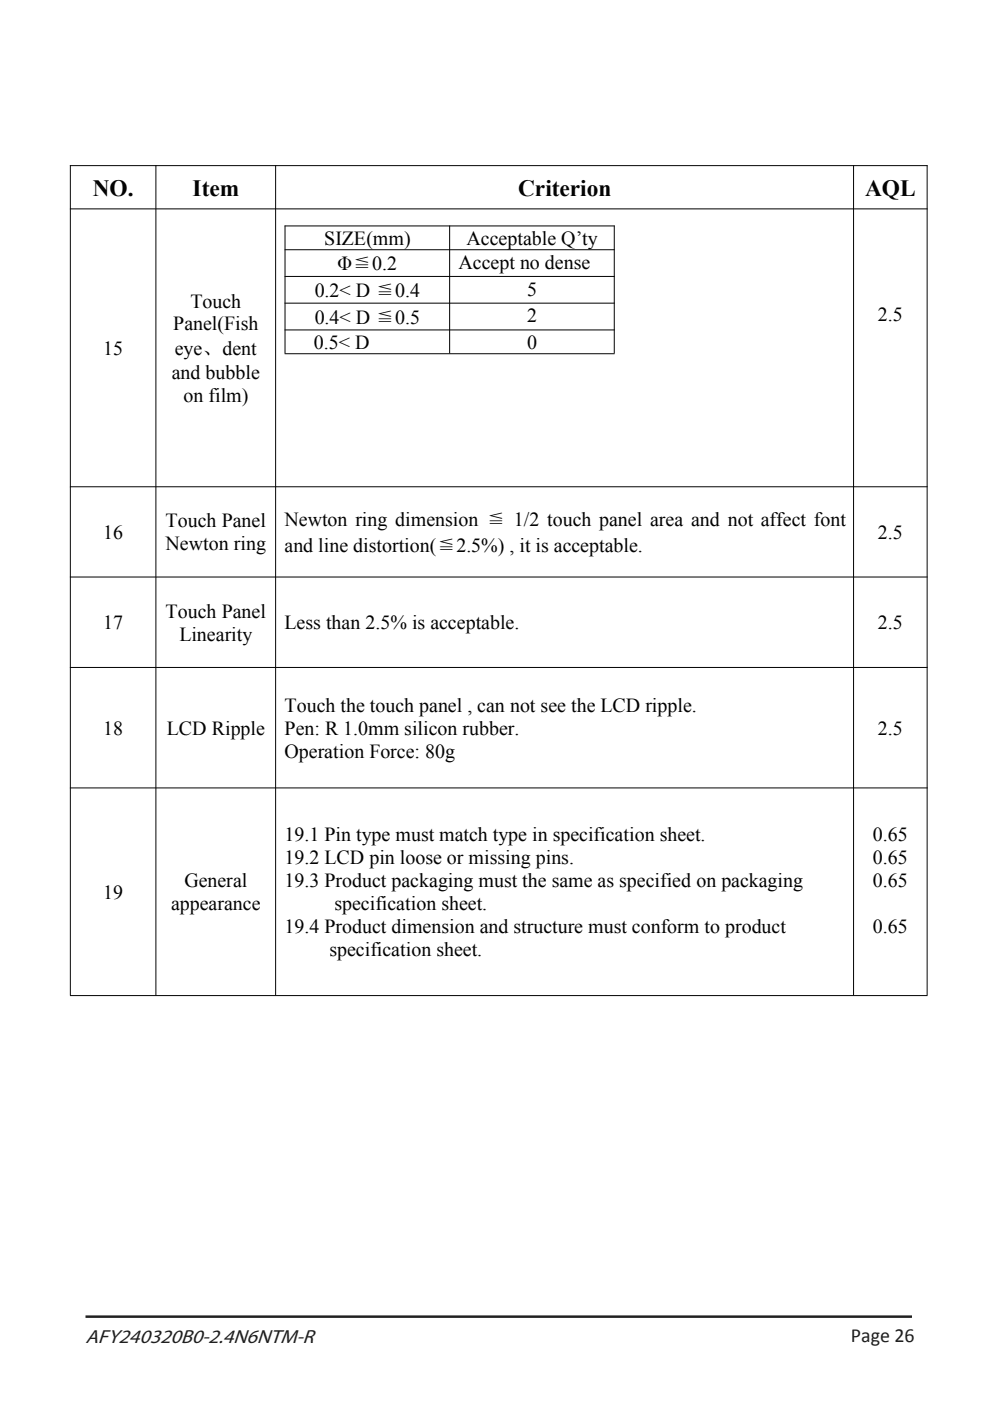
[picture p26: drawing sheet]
<svg xmlns="http://www.w3.org/2000/svg" width="210mm" height="297mm" viewBox="0 0 210 297" stroke-linecap="round" stroke-linejoin="round" font-family="sans-serif">
<defs><g id="words">
<g font-size="5" fill="#010203">
<text x="19.7" y="41.5">NO.</text>
<text x="40.8" y="41.5">Item</text>
<text x="109.9" y="41.5">Criterion</text>
<text x="183.6" y="41.5">AQL</text>
</g>
<g font-size="4.2" fill="#010203">
<text x="68.8" y="52">SIZE(mm)</text>
<text x="99" y="52">Acceptable Q’ty</text>
<text x="71.6" y="57.3">Φ≦0.2</text>
<text x="97.3" y="57">Accept no dense</text>
<text x="40.4" y="65.2">Touch</text>
<text x="66.8" y="63">0.2&lt; D ≦0.4</text>
<text x="111.8" y="62.7">5</text>
<text x="36.7" y="70">Panel(Fish</text>
<text x="66.8" y="68.6">0.4&lt; D ≦0.5</text>
<text x="111.8" y="68.3">2</text>
<text x="186.2" y="68">2.5</text>
<text x="21.9" y="75.2">15</text>
<text x="37.1" y="75.2">eye、dent</text>
<text x="66.6" y="74">0.5&lt; D</text>
<text x="111.8" y="74">0</text>
<text x="36.4" y="80.4">and bubble</text>
<text x="38.9" y="85.3">on film)</text>
<text x="35.1" y="111.8">Touch Panel</text>
<text x="60.4" y="111.5">Newton ring dimension ≦ 1/2 touch panel area and not affect font</text>
<text x="21.9" y="114.3">16</text>
<text x="35.1" y="116.7">Newton ring</text>
<text x="60.4" y="117">and line distortion(≦2.5%) , it is acceptable.</text>
<text x="186.2" y="114.3">2.5</text>
<text x="35.1" y="131">Touch Panel</text>
<text x="21.9" y="133.4">17</text>
<text x="38.1" y="135.8">Linearity</text>
<text x="60.4" y="133.4">Less than 2.5% is acceptable.</text>
<text x="186.2" y="133.4">2.5</text>
<text x="21.9" y="155.8">18</text>
<text x="35.4" y="155.8">LCD Ripple</text>
<text x="60.4" y="150.9">Touch the touch panel , can not see the LCD ripple.</text>
<text x="60.4" y="155.8">Pen: R 1.0mm silicon rubber.</text>
<text x="186.2" y="155.8">2.5</text>
<text x="60.4" y="160.6">Operation Force: 80g</text>
<text x="60.4" y="178.4">19.1 Pin type must match type in specification sheet.</text>
<text x="185.2" y="178.4">0.65</text>
<text x="60.4" y="183.2">19.2 LCD pin loose or missing pins.</text>
<text x="185.2" y="183.2">0.65</text>
<text x="21.9" y="190.6">19</text>
<text x="39.1" y="188.1">General</text>
<text x="60.4" y="188.1">19.3 Product packaging must the same as specified on packaging</text>
<text x="185.2" y="188.1">0.65</text>
<text x="36.3" y="193">appearance</text>
<text x="60.4" y="197.8">19.4 Product dimension and structure must conform to product</text>
<text x="70.9" y="193">specification sheet.</text>
<text x="185.2" y="197.8">0.65</text>
<text x="69.9" y="202.7">specification sheet.</text>
</g>
<g font-size="4.2" fill="#231e1f">
<text x="18.1" y="284.7">AFY240320B0-2.4N6NTM-R</text>
<text x="180.5" y="284.6">Page 26</text>
</g>
</g></defs>
<g fill="none" stroke="#010203" stroke-width=".21">
<path d="M14.8 35.1h182M14.9 35v176M33.1 35v176M58.5 35v176M181.1 35v176M196.7 35v176M14.8 44.3h182M60.4 47.9h70M60.4 52.9h70M60.4 58.6h70M60.5 47.8v27.1M95.4 47.8v27.1"/>
<path d="M130.3 47.8v27.1M60.4 64.3h70M60.4 70h70M60.4 75h70M14.8 103.2h182M14.8 122.3h182M14.8 141.5h182M14.8 167.1h182M14.8 211.1h182"/>
</g>
<path d="M68.2 80.3h37.2v19h-37.2z" fill-rule="evenodd" fill="#fff"/>
<path d="M18.1 279.2h175.4" fill="none" stroke="#231e1f" stroke-width=".53"/>
<use href="#words"/>
</svg>
